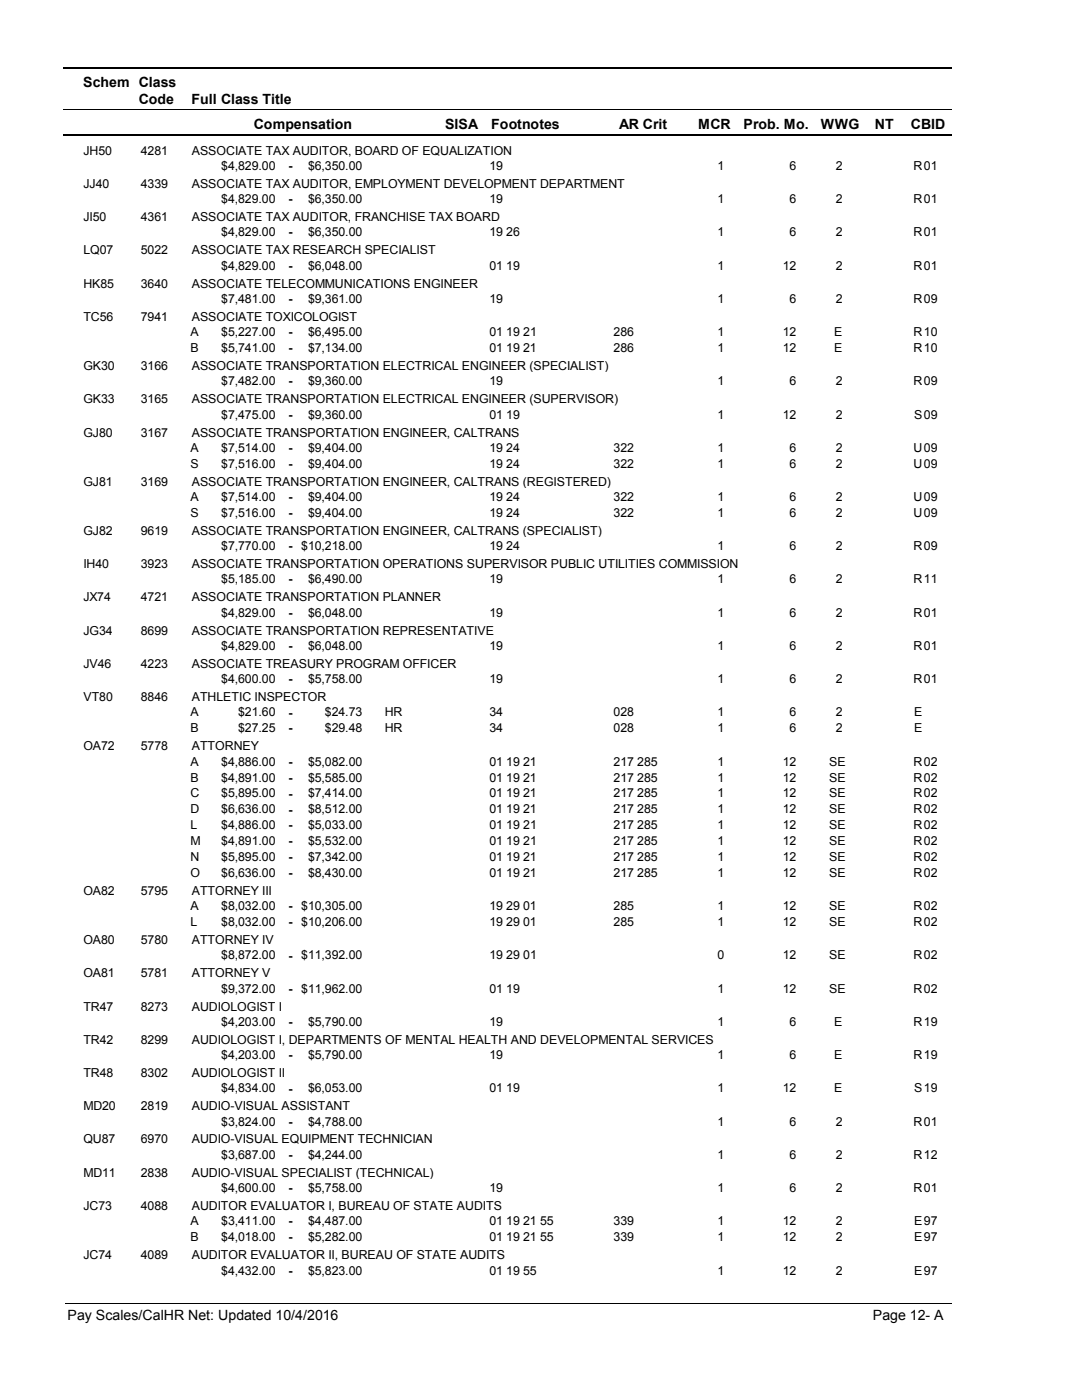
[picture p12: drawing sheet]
<svg xmlns="http://www.w3.org/2000/svg" width="216mm" height="279mm" viewBox="0 0 216 279" stroke-linecap="round" stroke-linejoin="round" font-family="sans-serif">
<defs><g id="words">
<g font-size="2.8">
<text x="16.6" y="17.3">Schem Class</text>
<text x="27.7" y="20.7">Code</text>
<text x="38.2" y="20.7">Full Class Title</text>
<text x="50.6" y="25.7">Compensation</text>
<text x="88.7" y="25.7">SISA</text>
<text x="98" y="25.7">Footnotes</text>
<text x="123.5" y="25.7">AR Crit</text>
<text x="139.2" y="25.7">MCR</text>
<text x="148.3" y="25.7">Prob. Mo.</text>
<text x="163.7" y="25.7">WWG</text>
<text x="174.5" y="25.7">NT</text>
<text x="181.6" y="25.7">CBID</text>
<text x="13.5" y="263.5">Pay Scales/CalHR Net: Updated 10/4/2016</text>
<text x="174.1" y="263.5">Page 12- A</text>
</g>
<g font-size="2.5">
<text x="16.6" y="30.8">JH50</text>
<text x="28.1" y="30.8">4281</text>
<text x="38.2" y="30.8">ASSOCIATE TAX AUDITOR, BOARD OF EQUALIZATION</text>
<text x="44.1" y="33.9">$4,829.00</text>
<text x="57.5" y="33.9">-</text>
<text x="61.4" y="33.9">$6,350.00</text>
<text x="97.6" y="33.9">19</text>
<text x="143.1" y="33.9">1</text>
<text x="157.5" y="33.9">6</text>
<text x="166.6" y="33.9">2</text>
<text x="182.2" y="33.9">R</text>
<text x="184.2" y="33.9">01</text>
<text x="16.6" y="37.5">JJ40</text>
<text x="28.1" y="37.5">4339</text>
<text x="38.2" y="37.5">ASSOCIATE TAX AUDITOR, EMPLOYMENT DEVELOPMENT DEPARTMENT</text>
<text x="44.1" y="40.6">$4,829.00</text>
<text x="57.5" y="40.6">-</text>
<text x="61.4" y="40.6">$6,350.00</text>
<text x="97.6" y="40.6">19</text>
<text x="143.1" y="40.6">1</text>
<text x="157.5" y="40.6">6</text>
<text x="166.6" y="40.6">2</text>
<text x="182.2" y="40.6">R</text>
<text x="184.2" y="40.6">01</text>
<text x="16.6" y="44.1">JI50</text>
<text x="28.1" y="44.1">4361</text>
<text x="38.2" y="44.1">ASSOCIATE TAX AUDITOR, FRANCHISE TAX BOARD</text>
<text x="44.1" y="47.2">$4,829.00</text>
<text x="57.5" y="47.2">-</text>
<text x="61.4" y="47.2">$6,350.00</text>
<text x="97.6" y="47.2">19 26</text>
<text x="143.1" y="47.2">1</text>
<text x="157.5" y="47.2">6</text>
<text x="166.6" y="47.2">2</text>
<text x="182.2" y="47.2">R</text>
<text x="184.2" y="47.2">01</text>
<text x="16.6" y="50.7">LQ07</text>
<text x="28.1" y="50.7">5022</text>
<text x="38.2" y="50.7">ASSOCIATE TAX RESEARCH SPECIALIST</text>
<text x="44.1" y="53.8">$4,829.00</text>
<text x="57.5" y="53.9">-</text>
<text x="61.4" y="53.8">$6,048.00</text>
<text x="97.6" y="53.8">01 19</text>
<text x="143.1" y="53.8">1</text>
<text x="156.1" y="53.8">12</text>
<text x="166.6" y="53.8">2</text>
<text x="182.2" y="53.8">R</text>
<text x="184.2" y="53.8">01</text>
<text x="16.6" y="57.4">HK85</text>
<text x="28.1" y="57.4">3640</text>
<text x="38.2" y="57.4">ASSOCIATE TELECOMMUNICATIONS ENGINEER</text>
<text x="16.6" y="64">TC56</text>
<text x="28.1" y="64">7941</text>
<text x="38.2" y="64">ASSOCIATE TOXICOLOGIST</text>
<text x="44.1" y="60.5">$7,481.00</text>
<text x="57.5" y="60.5">-</text>
<text x="61.4" y="60.5">$9,361.00</text>
<text x="97.6" y="60.5">19</text>
<text x="143.1" y="60.5">1</text>
<text x="157.5" y="60.5">6</text>
<text x="166.6" y="60.5">2</text>
<text x="182.2" y="60.5">R</text>
<text x="184.2" y="60.5">09</text>
<text x="38" y="67.1">A</text>
<text x="38" y="70.2">B</text>
<text x="44.1" y="67.1">$5,227.00</text>
<text x="44.1" y="70.2">$5,741.00</text>
<text x="57.5" y="67.1">-</text>
<text x="57.5" y="70.3">-</text>
<text x="61.4" y="67.1">$6,495.00</text>
<text x="61.4" y="70.2">$7,134.00</text>
<text x="97.6" y="67.1">01 19 21</text>
<text x="97.6" y="70.2">01 19 21</text>
<text x="122.4" y="67.1">286</text>
<text x="122.4" y="70.2">286</text>
<text x="143.1" y="67.1">1</text>
<text x="143.1" y="70.2">1</text>
<text x="156.1" y="67.1">12</text>
<text x="156.1" y="70.2">12</text>
<text x="166.3" y="67.1">E</text>
<text x="166.3" y="70.2">E</text>
<text x="182.2" y="67.1">R</text>
<text x="182.2" y="70.2">R</text>
<text x="184.2" y="67.1">10</text>
<text x="184.2" y="70.2">10</text>
<text x="16.6" y="73.8">GK30</text>
<text x="28.1" y="73.8">3166</text>
<text x="38.2" y="73.8">ASSOCIATE TRANSPORTATION ELECTRICAL ENGINEER (SPECIALIST)</text>
<text x="44.1" y="76.9">$7,482.00</text>
<text x="57.5" y="76.9">-</text>
<text x="61.4" y="76.9">$9,360.00</text>
<text x="97.6" y="76.9">19</text>
<text x="143.1" y="76.9">1</text>
<text x="157.5" y="76.9">6</text>
<text x="166.6" y="76.9">2</text>
<text x="182.2" y="76.9">R</text>
<text x="184.2" y="76.9">09</text>
<text x="16.6" y="80.5">GK33</text>
<text x="28.1" y="80.5">3165</text>
<text x="38.2" y="80.5">ASSOCIATE TRANSPORTATION ELECTRICAL ENGINEER (SUPERVISOR)</text>
<text x="44.1" y="83.6">$7,475.00</text>
<text x="57.5" y="83.6">-</text>
<text x="61.4" y="83.6">$9,360.00</text>
<text x="97.6" y="83.6">01 19</text>
<text x="143.1" y="83.6">1</text>
<text x="156.1" y="83.6">12</text>
<text x="166.6" y="83.6">2</text>
<text x="182.3" y="83.6">S</text>
<text x="184.2" y="83.6">09</text>
<text x="16.6" y="87.1">GJ80</text>
<text x="28.1" y="87.1">3167</text>
<text x="38.2" y="87.1">ASSOCIATE TRANSPORTATION ENGINEER, CALTRANS</text>
<text x="38" y="90.2">A</text>
<text x="38" y="93.3">S</text>
<text x="44.1" y="90.2">$7,514.00</text>
<text x="44.1" y="93.3">$7,516.00</text>
<text x="57.5" y="90.2">-</text>
<text x="57.5" y="93.4">-</text>
<text x="61.4" y="90.2">$9,404.00</text>
<text x="61.4" y="93.3">$9,404.00</text>
<text x="97.6" y="90.2">19 24</text>
<text x="97.6" y="93.3">19 24</text>
<text x="122.4" y="90.2">322</text>
<text x="122.4" y="93.3">322</text>
<text x="143.1" y="90.2">1</text>
<text x="143.1" y="93.3">1</text>
<text x="157.5" y="90.2">6</text>
<text x="157.5" y="93.3">6</text>
<text x="166.6" y="90.2">2</text>
<text x="166.6" y="93.3">2</text>
<text x="182.2" y="90.2">U</text>
<text x="182.2" y="93.3">U</text>
<text x="184.2" y="90.2">09</text>
<text x="184.2" y="93.3">09</text>
<text x="16.6" y="96.9">GJ81</text>
<text x="28.1" y="96.9">3169</text>
<text x="38" y="100">A</text>
<text x="38.2" y="96.9">ASSOCIATE TRANSPORTATION ENGINEER, CALTRANS (REGISTERED)</text>
<text x="44.1" y="100">$7,514.00</text>
<text x="57.5" y="100">-</text>
<text x="61.4" y="100">$9,404.00</text>
<text x="97.6" y="100">19 24</text>
<text x="122.4" y="100">322</text>
<text x="143.1" y="100">1</text>
<text x="157.5" y="100">6</text>
<text x="166.6" y="100">2</text>
<text x="182.2" y="100">U</text>
<text x="184.2" y="100">09</text>
<text x="16.6" y="106.7">GJ82</text>
<text x="28.1" y="106.7">9619</text>
<text x="38" y="103.2">S</text>
<text x="38.2" y="106.7">ASSOCIATE TRANSPORTATION ENGINEER, CALTRANS (SPECIALIST)</text>
<text x="44.1" y="103.2">$7,516.00</text>
<text x="57.5" y="103.2">-</text>
<text x="61.4" y="103.2">$9,404.00</text>
<text x="97.6" y="103.2">19 24</text>
<text x="122.4" y="103.2">322</text>
<text x="143.1" y="103.2">1</text>
<text x="157.5" y="103.2">6</text>
<text x="166.6" y="103.2">2</text>
<text x="182.2" y="103.2">U</text>
<text x="184.2" y="103.2">09</text>
<text x="16.6" y="113.4">IH40</text>
<text x="28.1" y="113.4">3923</text>
<text x="38.2" y="113.4">ASSOCIATE TRANSPORTATION OPERATIONS SUPERVISOR PUBLIC UTILITIES COMMISSION</text>
<text x="44.1" y="109.8">$7,770.00</text>
<text x="57.5" y="109.8">-</text>
<text x="60.1" y="109.8">$10,218.00</text>
<text x="97.6" y="109.8">19 24</text>
<text x="143.1" y="109.8">1</text>
<text x="157.5" y="109.8">6</text>
<text x="166.6" y="109.8">2</text>
<text x="182.2" y="109.8">R</text>
<text x="184.2" y="109.8">09</text>
<text x="44.1" y="116.4">$5,185.00</text>
<text x="57.5" y="116.5">-</text>
<text x="61.4" y="116.4">$6,490.00</text>
<text x="97.6" y="116.4">19</text>
<text x="143.1" y="116.4">1</text>
<text x="157.5" y="116.4">6</text>
<text x="166.6" y="116.4">2</text>
<text x="182.2" y="116.4">R</text>
<text x="184.2" y="116.4">11</text>
<text x="16.6" y="120">JX74</text>
<text x="28.1" y="120">4721</text>
<text x="38.2" y="120">ASSOCIATE TRANSPORTATION PLANNER</text>
<text x="44.1" y="123.1">$4,829.00</text>
<text x="57.5" y="123.1">-</text>
<text x="61.4" y="123.1">$6,048.00</text>
<text x="97.6" y="123.1">19</text>
<text x="143.1" y="123.1">1</text>
<text x="157.5" y="123.1">6</text>
<text x="166.6" y="123.1">2</text>
<text x="182.2" y="123.1">R</text>
<text x="184.2" y="123.1">01</text>
<text x="16.6" y="126.7">JG34</text>
<text x="28.1" y="126.7">8699</text>
<text x="38.2" y="126.7">ASSOCIATE TRANSPORTATION REPRESENTATIVE</text>
<text x="44.1" y="129.7">$4,829.00</text>
<text x="57.5" y="129.8">-</text>
<text x="61.4" y="129.7">$6,048.00</text>
<text x="97.6" y="129.7">19</text>
<text x="143.1" y="129.7">1</text>
<text x="157.5" y="129.7">6</text>
<text x="166.6" y="129.7">2</text>
<text x="182.2" y="129.7">R</text>
<text x="184.2" y="129.7">01</text>
<text x="16.6" y="133.3">JV46</text>
<text x="28.1" y="133.3">4223</text>
<text x="38.2" y="133.3">ASSOCIATE TREASURY PROGRAM OFFICER</text>
<text x="44.1" y="136.3">$4,600.00</text>
<text x="57.5" y="136.4">-</text>
<text x="61.4" y="136.3">$5,758.00</text>
<text x="97.6" y="136.3">19</text>
<text x="143.1" y="136.3">1</text>
<text x="157.5" y="136.3">6</text>
<text x="166.6" y="136.3">2</text>
<text x="182.2" y="136.3">R</text>
<text x="184.2" y="136.3">01</text>
<text x="16.6" y="139.9">VT80</text>
<text x="28.1" y="139.9">8846</text>
<text x="38" y="143">A</text>
<text x="38.2" y="139.9">ATHLETIC INSPECTOR</text>
<text x="47.5" y="143">$21.60</text>
<text x="57.5" y="143">-</text>
<text x="64.8" y="143">$24.73</text>
<text x="76.7" y="143">HR</text>
<text x="97.6" y="143">34</text>
<text x="122.4" y="143">028</text>
<text x="143.1" y="143">1</text>
<text x="157.5" y="143">6</text>
<text x="166.6" y="143">2</text>
<text x="182.3" y="143">E</text>
<text x="16.6" y="149.7">OA72</text>
<text x="28.1" y="149.7">5778</text>
<text x="38" y="146.2">B</text>
<text x="38.2" y="149.7">ATTORNEY</text>
<text x="47.5" y="146.2">$27.25</text>
<text x="57.5" y="146.2">-</text>
<text x="64.8" y="146.2">$29.48</text>
<text x="76.7" y="146.2">HR</text>
<text x="97.6" y="146.2">34</text>
<text x="122.4" y="146.2">028</text>
<text x="143.1" y="146.2">1</text>
<text x="157.5" y="146.2">6</text>
<text x="166.6" y="146.2">2</text>
<text x="182.3" y="146.2">E</text>
<text x="38" y="152.8">A</text>
<text x="38" y="156">B</text>
<text x="44.1" y="152.8">$4,886.00</text>
<text x="44.1" y="156">$4,891.00</text>
<text x="57.5" y="152.8">-</text>
<text x="61.4" y="152.8">$5,082.00</text>
<text x="61.4" y="156">$5,585.00</text>
<text x="97.6" y="152.8">01 19 21</text>
<text x="97.6" y="156">01 19 21</text>
<text x="122.4" y="152.8">217 285</text>
<text x="122.4" y="156">217 285</text>
<text x="143.1" y="152.8">1</text>
<text x="143.1" y="156">1</text>
<text x="156.1" y="152.8">12</text>
<text x="156.1" y="156">12</text>
<text x="165.4" y="152.8">SE</text>
<text x="165.4" y="156">SE</text>
<text x="182.2" y="152.8">R</text>
<text x="182.2" y="156">R</text>
<text x="184.2" y="152.8">02</text>
<text x="184.2" y="156">02</text>
<text x="38" y="159.2">C</text>
<text x="44.1" y="159.2">$5,895.00</text>
<text x="57.5" y="156">-</text>
<text x="57.5" y="159.2">-</text>
<text x="61.4" y="159.2">$7,414.00</text>
<text x="97.6" y="159.2">01 19 21</text>
<text x="122.4" y="159.2">217 285</text>
<text x="143.1" y="159.2">1</text>
<text x="156.1" y="159.2">12</text>
<text x="165.4" y="159.2">SE</text>
<text x="182.2" y="159.2">R</text>
<text x="184.2" y="159.2">02</text>
<text x="38" y="162.3">D</text>
<text x="38" y="165.5">L</text>
<text x="44.1" y="162.3">$6,636.00</text>
<text x="44.1" y="165.5">$4,886.00</text>
<text x="57.5" y="162.4">-</text>
<text x="57.5" y="165.5">-</text>
<text x="61.4" y="162.3">$8,512.00</text>
<text x="61.4" y="165.5">$5,033.00</text>
<text x="97.6" y="162.3">01 19 21</text>
<text x="97.6" y="165.5">01 19 21</text>
<text x="122.4" y="162.3">217 285</text>
<text x="122.4" y="165.5">217 285</text>
<text x="143.1" y="162.3">1</text>
<text x="143.1" y="165.5">1</text>
<text x="156.1" y="162.3">12</text>
<text x="156.1" y="165.5">12</text>
<text x="165.4" y="162.3">SE</text>
<text x="165.4" y="165.5">SE</text>
<text x="182.2" y="162.3">R</text>
<text x="182.2" y="165.5">R</text>
<text x="184.2" y="162.3">02</text>
<text x="184.2" y="165.5">02</text>
<text x="38" y="168.7">M</text>
<text x="38" y="171.9">N</text>
<text x="44.1" y="168.7">$4,891.00</text>
<text x="44.1" y="171.9">$5,895.00</text>
<text x="57.5" y="168.7">-</text>
<text x="57.5" y="171.9">-</text>
<text x="61.4" y="168.7">$5,532.00</text>
<text x="61.4" y="171.9">$7,342.00</text>
<text x="97.6" y="168.7">01 19 21</text>
<text x="97.6" y="171.9">01 19 21</text>
<text x="122.4" y="168.7">217 285</text>
<text x="122.4" y="171.9">217 285</text>
<text x="143.1" y="168.7">1</text>
<text x="143.1" y="171.9">1</text>
<text x="156.1" y="168.7">12</text>
<text x="156.1" y="171.9">12</text>
<text x="165.4" y="168.7">SE</text>
<text x="165.4" y="171.9">SE</text>
<text x="182.2" y="168.7">R</text>
<text x="182.2" y="171.9">R</text>
<text x="184.2" y="168.7">02</text>
<text x="184.2" y="171.9">02</text>
<text x="16.6" y="178.6">OA82</text>
<text x="28.1" y="178.6">5795</text>
<text x="38" y="175">O</text>
<text x="38.2" y="178.6">ATTORNEY III</text>
<text x="44.1" y="175">$6,636.00</text>
<text x="57.5" y="175.1">-</text>
<text x="61.4" y="175">$8,430.00</text>
<text x="97.6" y="175">01 19 21</text>
<text x="122.4" y="175">217 285</text>
<text x="143.1" y="175">1</text>
<text x="156.1" y="175">12</text>
<text x="165.4" y="175">SE</text>
<text x="182.2" y="175">R</text>
<text x="184.2" y="175">02</text>
<text x="38" y="181.7">A</text>
<text x="38" y="184.8">L</text>
<text x="44.1" y="181.7">$8,032.00</text>
<text x="44.1" y="184.8">$8,032.00</text>
<text x="57.5" y="181.7">-</text>
<text x="57.5" y="184.9">-</text>
<text x="60.1" y="181.7">$10,305.00</text>
<text x="60.1" y="184.8">$10,206.00</text>
<text x="97.6" y="181.7">19 29 01</text>
<text x="97.6" y="184.8">19 29 01</text>
<text x="122.4" y="181.7">285</text>
<text x="122.4" y="184.8">285</text>
<text x="143.1" y="181.7">1</text>
<text x="143.1" y="184.8">1</text>
<text x="156.1" y="181.7">12</text>
<text x="156.1" y="184.8">12</text>
<text x="165.4" y="181.7">SE</text>
<text x="165.4" y="184.8">SE</text>
<text x="182.2" y="181.7">R</text>
<text x="182.2" y="184.8">R</text>
<text x="184.2" y="181.7">02</text>
<text x="184.2" y="184.8">02</text>
<text x="16.6" y="188.4">OA80</text>
<text x="28.1" y="188.4">5780</text>
<text x="38.2" y="188.4">ATTORNEY IV</text>
<text x="44.1" y="191.5">$8,872.00</text>
<text x="57.5" y="191.5">-</text>
<text x="60.1" y="191.5">$11,392.00</text>
<text x="97.6" y="191.5">19 29 01</text>
<text x="143.1" y="191.5">0</text>
<text x="156.1" y="191.5">12</text>
<text x="165.4" y="191.5">SE</text>
<text x="182.2" y="191.5">R</text>
<text x="184.2" y="191.5">02</text>
<text x="16.6" y="195.1">OA81</text>
<text x="28.1" y="195.1">5781</text>
<text x="38.2" y="195.1">ATTORNEY V</text>
<text x="16.6" y="201.7">TR47</text>
<text x="28.1" y="201.7">8273</text>
<text x="38.2" y="201.7">AUDIOLOGIST I</text>
<text x="44.1" y="198.1">$9,372.00</text>
<text x="57.5" y="198.2">-</text>
<text x="60.1" y="198.1">$11,962.00</text>
<text x="97.6" y="198.1">01 19</text>
<text x="143.1" y="198.1">1</text>
<text x="156.1" y="198.1">12</text>
<text x="165.4" y="198.1">SE</text>
<text x="182.2" y="198.1">R</text>
<text x="184.2" y="198.1">02</text>
<text x="16.6" y="208.3">TR42</text>
<text x="28.1" y="208.3">8299</text>
<text x="38.2" y="208.3">AUDIOLOGIST I, DEPARTMENTS OF MENTAL HEALTH AND DEVELOPMENTAL SERVICES</text>
<text x="44.1" y="204.7">$4,203.00</text>
<text x="57.5" y="204.8">-</text>
<text x="61.4" y="204.7">$5,790.00</text>
<text x="97.6" y="204.7">19</text>
<text x="143.1" y="204.7">1</text>
<text x="157.5" y="204.7">6</text>
<text x="166.3" y="204.7">E</text>
<text x="182.2" y="204.7">R</text>
<text x="184.2" y="204.7">19</text>
<text x="16.6" y="215">TR48</text>
<text x="28.1" y="215">8302</text>
<text x="38.2" y="215">AUDIOLOGIST II</text>
<text x="44.1" y="211.4">$4,203.00</text>
<text x="57.5" y="211.4">-</text>
<text x="61.4" y="211.4">$5,790.00</text>
<text x="97.6" y="211.4">19</text>
<text x="143.1" y="211.4">1</text>
<text x="157.5" y="211.4">6</text>
<text x="166.3" y="211.4">E</text>
<text x="182.2" y="211.4">R</text>
<text x="184.2" y="211.4">19</text>
<text x="16.6" y="221.6">MD20</text>
<text x="28.1" y="221.6">2819</text>
<text x="38.2" y="221.6">AUDIO-VISUAL ASSISTANT</text>
<text x="44.1" y="218">$4,834.00</text>
<text x="57.5" y="218.1">-</text>
<text x="61.4" y="218">$6,053.00</text>
<text x="97.6" y="218">01 19</text>
<text x="143.1" y="218">1</text>
<text x="156.1" y="218">12</text>
<text x="166.3" y="218">E</text>
<text x="182.3" y="218">S</text>
<text x="184.2" y="218">19</text>
<text x="44.1" y="224.6">$3,824.00</text>
<text x="57.5" y="224.7">-</text>
<text x="61.4" y="224.6">$4,788.00</text>
<text x="143.1" y="224.6">1</text>
<text x="157.5" y="224.6">6</text>
<text x="166.6" y="224.6">2</text>
<text x="182.2" y="224.6">R</text>
<text x="184.2" y="224.6">01</text>
<text x="16.6" y="228.2">QU87</text>
<text x="28.1" y="228.2">6970</text>
<text x="38.2" y="228.2">AUDIO-VISUAL EQUIPMENT TECHNICIAN</text>
<text x="44.1" y="231.3">$3,687.00</text>
<text x="57.5" y="231.3">-</text>
<text x="61.4" y="231.3">$4,244.00</text>
<text x="143.1" y="231.3">1</text>
<text x="157.5" y="231.3">6</text>
<text x="166.6" y="231.3">2</text>
<text x="182.2" y="231.3">R</text>
<text x="184.2" y="231.3">12</text>
<text x="16.6" y="234.9">MD11</text>
<text x="28.1" y="234.9">2838</text>
<text x="38.2" y="234.9">AUDIO-VISUAL SPECIALIST (TECHNICAL)</text>
<text x="44.1" y="237.9">$4,600.00</text>
<text x="57.5" y="238">-</text>
<text x="61.4" y="237.9">$5,758.00</text>
<text x="97.6" y="237.9">19</text>
<text x="143.1" y="237.9">1</text>
<text x="157.5" y="237.9">6</text>
<text x="166.6" y="237.9">2</text>
<text x="182.2" y="237.9">R</text>
<text x="184.2" y="237.9">01</text>
<text x="16.6" y="241.5">JC73</text>
<text x="28.1" y="241.5">4088</text>
<text x="38" y="244.6">A</text>
<text x="38.2" y="241.5">AUDITOR EVALUATOR I, BUREAU OF STATE AUDITS</text>
<text x="44.1" y="244.6">$3,411.00</text>
<text x="57.5" y="244.6">-</text>
<text x="61.4" y="244.6">$4,487.00</text>
<text x="97.6" y="244.6">01 19 21 55</text>
<text x="122.4" y="244.6">339</text>
<text x="143.1" y="244.6">1</text>
<text x="156.1" y="244.6">12</text>
<text x="166.6" y="244.6">2</text>
<text x="182.3" y="244.6">E</text>
<text x="184.2" y="244.6">97</text>
<text x="16.6" y="251.3">JC74</text>
<text x="28.1" y="251.3">4089</text>
<text x="38" y="247.7">B</text>
<text x="38.2" y="251.3">AUDITOR EVALUATOR II, BUREAU OF STATE AUDITS</text>
<text x="44.1" y="247.7">$4,018.00</text>
<text x="57.5" y="247.8">-</text>
<text x="61.4" y="247.7">$5,282.00</text>
<text x="97.6" y="247.7">01 19 21 55</text>
<text x="122.4" y="247.7">339</text>
<text x="143.1" y="247.7">1</text>
<text x="156.1" y="247.7">12</text>
<text x="166.6" y="247.7">2</text>
<text x="182.3" y="247.7">E</text>
<text x="184.2" y="247.7">97</text>
<text x="44.1" y="254.4">$4,432.00</text>
<text x="57.5" y="254.4">-</text>
<text x="61.4" y="254.4">$5,823.00</text>
<text x="97.6" y="254.4">01 19 55</text>
<text x="143.1" y="254.4">1</text>
<text x="156.1" y="254.4">12</text>
<text x="166.6" y="254.4">2</text>
<text x="182.3" y="254.4">E</text>
<text x="184.2" y="254.4">97</text>
</g>
</g></defs>
<path d="M12.7 13.5h177.1" fill="none" stroke="#000" stroke-width=".36"/>
<path d="M12.7 21.9h177.1" fill="none" stroke="#000" stroke-width=".2"/>
<path d="M12.7 27h177.1" fill="none" stroke="#000" stroke-width=".35"/>
<g fill="#fff">
<path d="M40.4 31.3h16.2v3h-16.2z" fill-rule="evenodd"/>
<path d="M183.9 31.3h4.1v3h-4.1z" fill-rule="evenodd"/>
<path d="M40.4 37.9h16.2v3h-16.2z" fill-rule="evenodd"/>
<path d="M183.9 37.9h4.1v3h-4.1z" fill-rule="evenodd"/>
<path d="M40.4 44.6h16.2v2.9h-16.2z" fill-rule="evenodd"/>
<path d="M183.9 44.6h4.1v2.9h-4.1z" fill-rule="evenodd"/>
<path d="M40.4 51.2h16.2v3h-16.2z" fill-rule="evenodd"/>
<path d="M183.9 51.2h4.1v3h-4.1z" fill-rule="evenodd"/>
<path d="M40.4 57.8h16.2v3h-16.2z" fill-rule="evenodd"/>
<path d="M183.9 57.8h4.1v3h-4.1z" fill-rule="evenodd"/>
<path d="M40.4 64.5h16.2v2.9h-16.2z" fill-rule="evenodd"/>
<path d="M183.9 64.5h4.1v2.9h-4.1z" fill-rule="evenodd"/>
<path d="M40.4 67.6h16.2v3h-16.2z" fill-rule="evenodd"/>
<path d="M183.9 67.6h4.1v3h-4.1z" fill-rule="evenodd"/>
<path d="M40.4 74.3h16.2v3h-16.2z" fill-rule="evenodd"/>
<path d="M183.9 74.3h4.1v3h-4.1z" fill-rule="evenodd"/>
<path d="M40.4 80.9h16.2v3h-16.2z" fill-rule="evenodd"/>
<path d="M183.9 80.9h4.1v3h-4.1z" fill-rule="evenodd"/>
<path d="M40.4 87.5h16.2v3h-16.2z" fill-rule="evenodd"/>
<path d="M183.9 87.5h4.1v3h-4.1z" fill-rule="evenodd"/>
<path d="M40.4 90.7h16.2v3h-16.2z" fill-rule="evenodd"/>
<path d="M183.9 90.7h4.1v3h-4.1z" fill-rule="evenodd"/>
<path d="M40.4 97.4h16.2v3h-16.2z" fill-rule="evenodd"/>
<path d="M183.9 97.4h4.1v3h-4.1z" fill-rule="evenodd"/>
<path d="M40.4 100.5h16.2v3h-16.2z" fill-rule="evenodd"/>
<path d="M183.9 100.5h4.1v3h-4.1z" fill-rule="evenodd"/>
<path d="M40.4 107.2h16.2v3h-16.2z" fill-rule="evenodd"/>
<path d="M183.9 107.2h4.1v3h-4.1z" fill-rule="evenodd"/>
<path d="M40.4 113.8h16.2v3h-16.2z" fill-rule="evenodd"/>
<path d="M183.9 113.8h4.1v3h-4.1z" fill-rule="evenodd"/>
<path d="M40.4 120.5h16.2v2.9h-16.2z" fill-rule="evenodd"/>
<path d="M183.9 120.5h4.1v2.9h-4.1z" fill-rule="evenodd"/>
<path d="M40.4 127.1h16.2v3h-16.2z" fill-rule="evenodd"/>
<path d="M183.9 127.1h4.1v3h-4.1z" fill-rule="evenodd"/>
<path d="M40.4 133.7h16.2v3h-16.2z" fill-rule="evenodd"/>
<path d="M183.9 133.7h4.1v3h-4.1z" fill-rule="evenodd"/>
<path d="M40.4 140.4h16.2v2.9h-16.2z" fill-rule="evenodd"/>
<path d="M183.9 140.4h4.1v2.9h-4.1z" fill-rule="evenodd"/>
<path d="M40.4 143.5h16.2v3h-16.2z" fill-rule="evenodd"/>
<path d="M183.9 143.5h4.1v3h-4.1z" fill-rule="evenodd"/>
<path d="M40.4 150.2h16.2v3h-16.2z" fill-rule="evenodd"/>
<path d="M183.9 150.2h4.1v3h-4.1z" fill-rule="evenodd"/>
<path d="M40.4 153.4h16.2v3h-16.2z" fill-rule="evenodd"/>
<path d="M183.9 153.4h4.1v3h-4.1z" fill-rule="evenodd"/>
<path d="M40.4 156.5h16.2v3h-16.2z" fill-rule="evenodd"/>
<path d="M183.9 156.5h4.1v3h-4.1z" fill-rule="evenodd"/>
<path d="M40.4 159.7h16.2v3h-16.2z" fill-rule="evenodd"/>
<path d="M183.9 159.7h4.1v3h-4.1z" fill-rule="evenodd"/>
<path d="M40.4 162.9h16.2v3h-16.2z" fill-rule="evenodd"/>
<path d="M183.9 162.9h4.1v3h-4.1z" fill-rule="evenodd"/>
<path d="M40.4 166.1h16.2v3h-16.2z" fill-rule="evenodd"/>
<path d="M183.9 166.1h4.1v3h-4.1z" fill-rule="evenodd"/>
<path d="M40.4 169.3h16.2v2.9h-16.2z" fill-rule="evenodd"/>
<path d="M183.9 169.3h4.1v2.9h-4.1z" fill-rule="evenodd"/>
<path d="M40.4 172.4h16.2v3h-16.2z" fill-rule="evenodd"/>
<path d="M183.9 172.4h4.1v3h-4.1z" fill-rule="evenodd"/>
<path d="M40.4 179h16.2v3h-16.2z" fill-rule="evenodd"/>
<path d="M183.9 179h4.1v3h-4.1z" fill-rule="evenodd"/>
<path d="M40.4 182.2h16.2v3h-16.2z" fill-rule="evenodd"/>
<path d="M183.9 182.2h4.1v3h-4.1z" fill-rule="evenodd"/>
<path d="M40.4 188.9h16.2v2.9h-16.2z" fill-rule="evenodd"/>
<path d="M183.9 188.9h4.1v2.9h-4.1z" fill-rule="evenodd"/>
<path d="M40.4 195.5h16.2v3h-16.2z" fill-rule="evenodd"/>
<path d="M183.9 195.5h4.1v3h-4.1z" fill-rule="evenodd"/>
<path d="M40.4 202.1h16.2v3h-16.2z" fill-rule="evenodd"/>
<path d="M183.9 202.1h4.1v3h-4.1z" fill-rule="evenodd"/>
<path d="M40.4 208.8h16.2v3h-16.2z" fill-rule="evenodd"/>
<path d="M183.9 208.8h4.1v3h-4.1z" fill-rule="evenodd"/>
<path d="M40.4 215.4h16.2v3h-16.2z" fill-rule="evenodd"/>
<path d="M183.9 215.4h4.1v3h-4.1z" fill-rule="evenodd"/>
<path d="M40.4 222h16.2v3h-16.2z" fill-rule="evenodd"/>
<path d="M183.9 222h4.1v3h-4.1z" fill-rule="evenodd"/>
<path d="M40.4 228.7h16.2v3h-16.2z" fill-rule="evenodd"/>
<path d="M183.9 228.7h4.1v3h-4.1z" fill-rule="evenodd"/>
<path d="M40.4 235.3h16.2v3h-16.2z" fill-rule="evenodd"/>
<path d="M183.9 235.3h4.1v3h-4.1z" fill-rule="evenodd"/>
<path d="M40.4 241.9h16.2v3h-16.2z" fill-rule="evenodd"/>
<path d="M183.9 241.9h4.1v3h-4.1z" fill-rule="evenodd"/>
<path d="M40.4 245.1h16.2v3h-16.2z" fill-rule="evenodd"/>
<path d="M183.9 245.1h4.1v3h-4.1z" fill-rule="evenodd"/>
<path d="M40.4 251.8h16.2v2.9h-16.2z" fill-rule="evenodd"/>
<path d="M183.9 251.8h4.1v2.9h-4.1z" fill-rule="evenodd"/>
</g>
<path d="M13.1 260.1h176.7" fill="none" stroke="#000" stroke-width=".2"/>
<use href="#words"/>
</svg>
